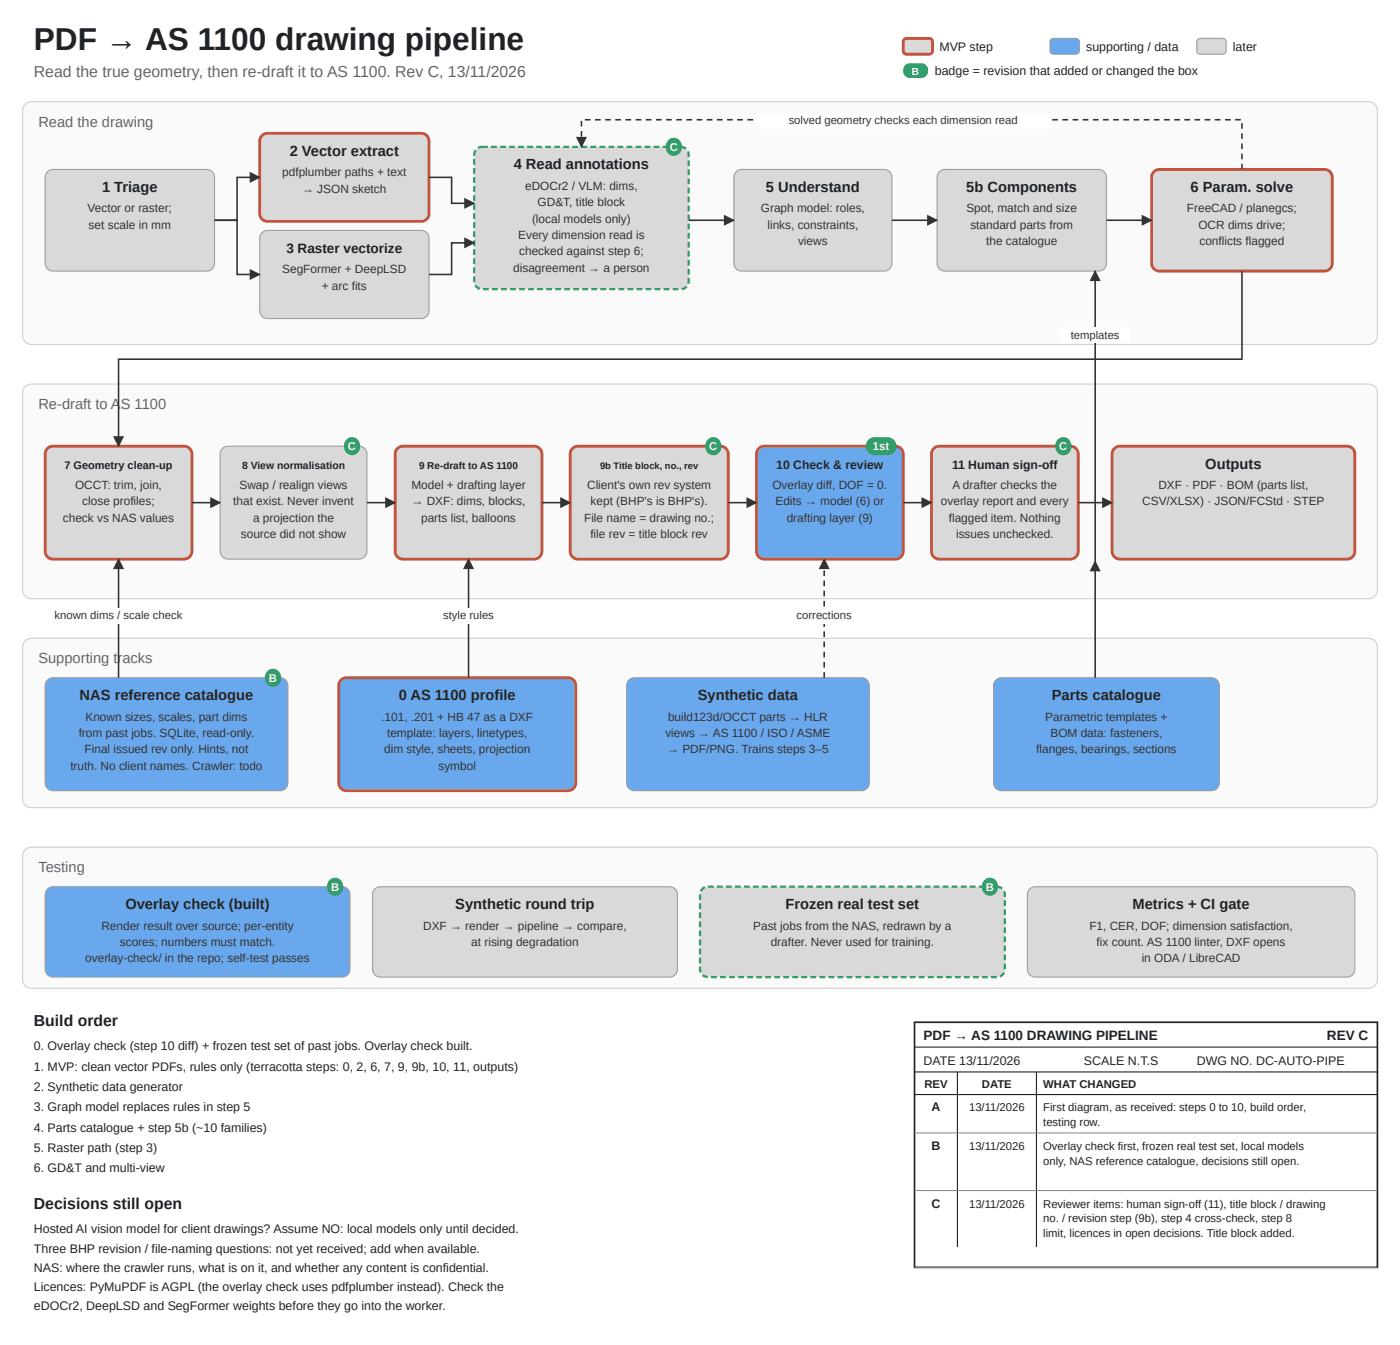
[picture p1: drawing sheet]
<svg xmlns="http://www.w3.org/2000/svg" width="328mm" height="315mm" viewBox="0 0 328 315" stroke-linecap="round" stroke-linejoin="round" font-family="sans-serif">
<defs><g id="words">
<text font-size="7.4" fill="#1f2328" x="7.9" y="11.6">PDF → AS 1100 drawing pipeline</text>
<text font-size="3.7" fill="#5b6470" x="7.9" y="18">Read the true geometry, then re-draft it to AS 1100. Rev C, 13/11/2026</text>
<g font-size="3.7" fill="#1f2328">
<text x="7.9" y="240.2">Build order</text>
<text x="7.9" y="283.1">Decisions still open</text>
</g>
<g font-size="3.4" fill="#5b6470">
<text x="9" y="29.6">Read the drawing</text>
<text x="9" y="95.8">Re-draft to AS 1100</text>
<text x="9" y="155.3">Supporting tracks</text>
<text x="9" y="204.3">Testing</text>
</g>
<g font-size="3.4" fill="#1f2328">
<text x="67.9" y="36.5">2 Vector extract</text>
<text x="120.4" y="39.7">4 Read annotations</text>
<text x="23.9" y="45">1 Triage</text>
<text x="179.5" y="45">5 Understand</text>
<text x="226.5" y="45">5b Components</text>
<text x="279" y="45">6 Param. solve</text>
<text x="282.5" y="109.8">Outputs</text>
<text x="18.7" y="164">NAS reference catalogue</text>
<text x="93.5" y="164">0 AS 1100 profile</text>
<text x="163.5" y="164">Synthetic data</text>
<text x="246.5" y="164">Parts catalogue</text>
<text x="29.4" y="213">Overlay check (built)</text>
<text x="106.7" y="213">Synthetic round trip</text>
<text x="184.1" y="213">Frozen real test set</text>
<text x="265.4" y="213">Metrics + CI gate</text>
</g>
<g font-size="3.2" fill="#1f2328">
<text x="67.1" y="59.3">3 Raster vectorize</text>
<text x="216.4" y="243.7">PDF → AS 1100 DRAWING PIPELINE</text>
<text x="311" y="243.7">REV C</text>
</g>
<g font-size="2.9" fill="#1f2328">
<text x="220.1" y="11.9">MVP step</text>
<text x="254.5" y="11.9">supporting / data</text>
<text x="288.9" y="11.9">later</text>
<text x="219.1" y="17.5">badge = revision that added or changed the box</text>
<text x="181.9" y="109.8">10 Check &amp; review</text>
<text x="223.1" y="109.8">11 Human sign-off</text>
<text x="7.9" y="246.1">0. Overlay check (step 10 diff) + frozen test set of past jobs. Overlay check built.</text>
<text x="7.9" y="250.8">1. MVP: clean vector PDFs, rules only (terracotta steps: 0, 2, 6, 7, 9, 9b, 10, 11, outputs)</text>
<text x="216.4" y="249.5">DATE 13/11/2026</text>
<text x="254" y="249.5">SCALE N.T.S</text>
<text x="280.5" y="249.5">DWG NO. DC-AUTO-PIPE</text>
<text x="7.9" y="255.6">2. Synthetic data generator</text>
<text x="7.9" y="260.3">3. Graph model replaces rules in step 5</text>
<text x="218.3" y="260.3">A</text>
<text x="7.9" y="265.1">4. Parts catalogue + step 5b (~10 families)</text>
<text x="7.9" y="269.9">5. Raster path (step 3)</text>
<text x="218.3" y="269.3">B</text>
<text x="7.9" y="274.6">6. GD&amp;T and multi-view</text>
<text x="218.3" y="282.8">C</text>
<text x="7.9" y="288.9">Hosted AI vision model for client drawings? Assume NO: local models only until decided.</text>
<text x="7.9" y="293.4">Three BHP revision / file-naming questions: not yet received; add when available.</text>
<text x="7.9" y="297.9">NAS: where the crawler runs, what is on it, and whether any content is confidential.</text>
<text x="7.9" y="302.4">Licences: PyMuPDF is AGPL (the overlay check uses pdfplumber instead). Check the</text>
<text x="7.9" y="306.9">eDOCr2, DeepLSD and SegFormer weights before they go into the worker.</text>
</g>
<g font-size="2.8" fill="#333">
<text x="66.1" y="41.3">pdfplumber paths + text</text>
<text x="70.8" y="45.1">→ JSON sketch</text>
<text x="123.1" y="44.4">eDOCr2 / VLM: dims,</text>
<text x="20.5" y="49.7">Vector or raster;</text>
<text x="20.8" y="53.6">set scale in mm</text>
<text x="124.7" y="52.1">(local models only)</text>
<text x="126" y="48.3">GD&amp;T, title block</text>
<text x="178.3" y="49.7">Graph model: roles,</text>
<text x="179.8" y="53.6">links, constraints,</text>
<text x="226.5" y="49.7">Spot, match and size</text>
<text x="227.4" y="53.6">standard parts from</text>
<text x="278.1" y="49.7">FreeCAD / planegcs;</text>
<text x="280.9" y="53.6">OCR dims drive;</text>
<text x="121.4" y="56">Every dimension read is</text>
<text x="121.7" y="59.8">checked against step 6;</text>
<text x="187" y="57.4">views</text>
<text x="231.1" y="57.4">the catalogue</text>
<text x="281.1" y="57.4">conflicts flagged</text>
<text x="66.1" y="64">SegFormer + DeepLSD</text>
<text x="120.3" y="63.6">disagreement → a person</text>
<text x="75.4" y="67.9">+ arc fits</text>
<text x="17.6" y="114.6">OCCT: trim, join,</text>
<text x="19.3" y="118.4">close profiles;</text>
<text x="54.7" y="118.4">that exist. Never invent</text>
<text x="56.1" y="114.6">Swap / realign views</text>
<text x="96.4" y="114.6">Model + drafting layer</text>
<text x="96.4" y="118.4">→ DXF: dims, blocks,</text>
<text x="137.6" y="114.6">Client's own rev system</text>
<text x="138.4" y="118.4">kept (BHP's is BHP's).</text>
<text x="181" y="114.6">Overlay diff, DOF = 0.</text>
<text x="181.7" y="118.4">Edits → model (6) or</text>
<text x="220.5" y="118.4">overlay report and every</text>
<text x="223.2" y="114.6">A drafter checks the</text>
<text x="267.7" y="118.4">CSV/XLSX) · JSON/FCStd · STEP</text>
<text x="271.5" y="114.6">DXF · PDF · BOM (parts list,</text>
<text x="14.7" y="122.2">check vs NAS values</text>
<text x="59.3" y="122.2">a projection the</text>
<text x="98.7" y="122.2">parts list, balloons</text>
<text x="136.9" y="122.2">File name = drawing no.;</text>
<text x="184.4" y="122.2">drafting layer (9)</text>
<text x="222.3" y="122.2">flagged item. Nothing</text>
<text x="56.4" y="126.1">source did not show</text>
<text x="138.4" y="126.1">file rev = title block rev</text>
<text x="224" y="126.1">issues unchecked.</text>
<text x="18.4" y="172.6">from past jobs. SQLite, read-only.</text>
<text x="20" y="168.8">Known sizes, scales, part dims</text>
<text x="89.4" y="168.8">.101, .201 + HB 47 as a DXF</text>
<text x="90.7" y="172.6">template: layers, linetypes,</text>
<text x="155.9" y="172.6">views → AS 1100 / ISO / ASME</text>
<text x="156.6" y="168.8">build123d/OCCT parts → HLR</text>
<text x="245" y="168.8">Parametric templates +</text>
<text x="246.2" y="172.6">BOM data: fasteners,</text>
<text x="19.8" y="176.5">Final issued rev only. Hints, not</text>
<text x="90" y="176.5">dim style, sheets, projection</text>
<text x="156.4" y="176.5">→ PDF/PNG. Trains steps 3–5</text>
<text x="242.8" y="176.5">flanges, bearings, sections</text>
<text x="16.5" y="180.3">truth. No client names. Crawler: todo</text>
<text x="102.8" y="180.3">symbol</text>
<text x="23.8" y="217.8">Render result over source; per-entity</text>
<text x="28.1" y="221.6">scores; numbers must match.</text>
<text x="99.2" y="217.8">DXF → render → pipeline → compare,</text>
<text x="110.4" y="221.6">at rising degradation</text>
<text x="176.5" y="217.8">Past jobs from the NAS, redrawn by a</text>
<text x="180.6" y="221.6">drafter. Never used for training.</text>
<text x="255.3" y="217.8">F1, CER, DOF; dimension satisfaction,</text>
<text x="257" y="221.6">fix count. AS 1100 linter, DXF opens</text>
<text x="20" y="225.4">overlay-check/ in the repo; self-test passes</text>
<text x="267.6" y="225.4">in ODA / LibreCAD</text>
</g>
<g font-size="2.6" fill="#333">
<text x="184.8" y="29.1">solved geometry checks each dimension read</text>
<text x="250.9" y="79.4">templates</text>
<text x="12.8" y="145">known dims / scale check</text>
<text x="103.8" y="145">style rules</text>
<text x="186.7" y="145">corrections</text>
</g>
<g font-size="2.6" fill="#fff">
<text x="156.9" y="35.3">C</text>
<text x="81.5" y="105.4">C</text>
<text x="166.2" y="105.4">C</text>
<text x="204.6" y="105.4">1st</text>
<text x="248.2" y="105.4">C</text>
<text x="63" y="159.7">B</text>
<text x="77.6" y="208.6">B</text>
<text x="231" y="208.6">B</text>
</g>
<g font-size="2.6" fill="#1f2328">
<text x="15.1" y="109.8">7 Geometry clean-up</text>
<text x="216.6" y="254.8">REV</text>
<text x="230.1" y="254.8">DATE</text>
<text x="244.5" y="254.8">WHAT CHANGED</text>
<text x="227.1" y="260.3">13/11/2026</text>
<text x="244.5" y="260.3">First diagram, as received: steps 0 to 10, build order,</text>
<text x="244.5" y="263.8">testing row.</text>
<text x="227.1" y="269.3">13/11/2026</text>
<text x="244.5" y="269.3">Overlay check first, frozen real test set, local models</text>
<text x="244.5" y="272.8">only, NAS reference catalogue, decisions still open.</text>
<text x="227.1" y="282.8">13/11/2026</text>
<text x="244.5" y="282.8">Reviewer items: human sign-off (11), title block / drawing</text>
<text x="244.5" y="286.3">no. / revision step (9b), step 4 cross-check, step 8</text>
<text x="244.5" y="289.7">limit, licences in open decisions. Title block added.</text>
</g>
<text font-size="2.4" fill="#fff" x="213.7" y="17.5">B</text>
<text font-size="2.4" fill="#1f2328" x="56.7" y="109.8">8 View normalisation</text>
<text font-size="2.3" fill="#1f2328" x="98.2" y="109.8">9 Re-draft to AS 1100</text>
<text font-size="2.2" fill="#1f2328" x="140.6" y="109.8">9b Title block, no., rev</text>
</g></defs>
<path d="M211.9 9.2l.6-.2h5.3a.79 .79 0 0 1 .7 .8v2.1a.79 .79 0 0 1-.7 .8h-5.3a.79 .79 0 0 1-.8-.8v-2.1z" fill="#d9d9d9"/>
<path d="M211.9 9.2l.6-.2h5.3a.79 .79 0 0 1 .7 .8v2.1a.79 .79 0 0 1-.7 .8h-5.3a.79 .79 0 0 1-.8-.8v-2.1z" fill="none" stroke="#c4533b" stroke-width=".66" stroke-linecap="butt"/>
<path d="M246.3 9.2l.6-.2h5.2a.79 .79 0 0 1 .8 .8v2.1a.79 .79 0 0 1-.8 .8h-5.2a.79 .79 0 0 1-.8-.8v-2.1z" fill="#6aa8ee"/>
<path d="M246.3 9.2l.6-.2h5.2a.79 .79 0 0 1 .8 .8v2.1a.79 .79 0 0 1-.8 .8h-5.2a.79 .79 0 0 1-.8-.8v-2.1z" fill="none" stroke="#9aa0a6" stroke-width=".26"/>
<path d="M280.7 9.2l.6-.2h5.2a.79 .79 0 0 1 .8 .8v2.1a.79 .79 0 0 1-.8 .8h-5.2a.79 .79 0 0 1-.8-.8v-2.1z" fill="#d9d9d9"/>
<path d="M280.7 9.2l.6-.2h5.2a.79 .79 0 0 1 .8 .8v2.1a.79 .79 0 0 1-.8 .8h-5.2a.79 .79 0 0 1-.8-.8v-2.1z" fill="none" stroke="#9aa0a6" stroke-width=".26"/>
<path d="M212.1 15.3l1-.5h2.8a1.72 1.72 0 0 1 1.6 1.7 1.72 1.72 0 0 1-1.6 1.8h-2.6a1.74 1.74 0 0 1-1.6-1.2 1.74 1.74 0 0 1 .4-1.8z" fill="#2a9d5c"/>
<path d="M5.9 24.4l.7-.4 .8-.2h313.3a2.12 2.12 0 0 1 2.1 2.1v52.7a2.12 2.12 0 0 1-2.1 2.1h-313.3a2.12 2.12 0 0 1-2.1-2.1v-52.7l.2-.8z" fill="#fafafa"/>
<path d="M5.9 24.4l.7-.4 .8-.2h313.3a2.12 2.12 0 0 1 2.1 2.1v52.7a2.12 2.12 0 0 1-2.1 2.1h-313.3a2.12 2.12 0 0 1-2.1-2.1v-52.7l.2-.8z" fill="none" stroke="#d0d0d0" stroke-width=".26"/>
<path d="M11.1 40.2l.6-.4 .7-.1h36a1.85 1.85 0 0 1 1.9 1.8v20.1a1.85 1.85 0 0 1-1.9 1.9h-36a1.85 1.85 0 0 1-1.8-1.9v-20.1l.1-.7z" fill="#d9d9d9"/>
<path d="M11.1 40.2l.6-.4 .7-.1h36a1.85 1.85 0 0 1 1.9 1.8v20.1a1.85 1.85 0 0 1-1.9 1.9h-36a1.85 1.85 0 0 1-1.8-1.9v-20.1l.1-.7z" fill="none" stroke="#9aa0a6" stroke-width=".26"/>
<path d="M61.4 31.8l.6-.4 .7-.2h36a1.85 1.85 0 0 1 1.8 1.9v16.9a1.85 1.85 0 0 1-1.8 1.9h-36a1.85 1.85 0 0 1-1.8-1.9v-16.9l.1-.7z" fill="#d9d9d9"/>
<path d="M61.4 31.8l.6-.4 .7-.2h36a1.85 1.85 0 0 1 1.8 1.9v16.9a1.85 1.85 0 0 1-1.8 1.9h-36a1.85 1.85 0 0 1-1.8-1.9v-16.9l.1-.7z" fill="none" stroke="#c4533b" stroke-width=".66" stroke-linecap="butt"/>
<path d="M61.4 54.5l.6-.4 .7-.1h36a1.85 1.85 0 0 1 1.8 1.8v17a1.85 1.85 0 0 1-1.8 1.8h-36a1.85 1.85 0 0 1-1.8-1.8v-17l.1-.7z" fill="#d9d9d9"/>
<path d="M61.4 54.5l.6-.4 .7-.1h36a1.85 1.85 0 0 1 1.8 1.8v17a1.85 1.85 0 0 1-1.8 1.8h-36a1.85 1.85 0 0 1-1.8-1.8v-17l.1-.7z" fill="none" stroke="#9aa0a6" stroke-width=".26"/>
<path d="M111.7 34.9l.6-.4 .7-.1h46.5a1.85 1.85 0 0 1 1.9 1.8v29.7a1.85 1.85 0 0 1-1.9 1.8h-46.5a1.85 1.85 0 0 1-1.9-1.8v-29.7l.2-.7z" fill="#d9d9d9"/>
<g fill="#2a9d5c">
<path d="M156.7 32.8a2.04 2.04 0 0 1 2.9 .5 2.04 2.04 0 0 1-.6 2.9 2.05 2.05 0 0 1-2.7-.7 2.05 2.05 0 0 1 .4-2.7z"/>
<path d="M115.1 34.1h1.3v.6h-1.3zM117.2 34.1h1.3v.6h-1.3zM119.3 34.1h1.3v.6h-1.3zM121.4 34.1h1.4v.6h-1.4zM123.6 34.1h1.3v.6h-1.3zM125.7 34.1h1.3v.6h-1.3zM127.8 34.1h1.3v.6h-1.3zM129.9 34.1h1.3v.6h-1.3zM132 34.1h1.3v.6h-1.3zM134.1 34.1h1.4v.6h-1.4zM136.3 34.1h1.3v.6h-1.3zM138.4 34.1h1.3v.6h-1.3zM140.5 34.1h1.3v.6h-1.3zM142.6 34.1h1.3v.6h-1.3zM144.7 34.1h1.3v.6h-1.3zM146.8 34.1h1.4v.6h-1.4zM149 34.1h1.3v.6h-1.3zM151.1 34.1h1.3v.6h-1.3zM153.2 34.1h1.3v.6h-1.3zM155.3 34.1h1.3v.6h-1.3zM157.4 34.1h1.3v.6h-1.3zM159.5 34.1l.8 .2 .6 .4-.3 .4-1.1-.4zM161 35.6l.5-.2 .2 1.4h-.6zM161.1 37.6h.6v1.3h-.6zM161.1 39.7h.6v1.3h-.6zM161.1 41.8h.6v1.3h-.6zM161.1 43.9h.6v1.4h-.6zM161.1 46.1h.6v1.3h-.6zM161.1 48.2h.6v1.3h-.6zM161.1 50.3h.6v1.3h-.6zM161.1 52.4h.6v1.3h-.6zM161.1 54.5h.6v1.3h-.6zM161.1 56.6h.6v1.4h-.6zM161.1 58.8h.6v1.3h-.6zM161.1 60.9h.6v1.3h-.6zM161.1 63h.6v1.3h-.6zM161.1 65.1h.6l-.1 1.4-.5-.2zM159.7 67.5l1-.6 .4 .4-.6 .5-.7 .2zM157.7 67.5h1.3v.5h-1.3zM155.5 67.5h1.4v.5h-1.4zM153.4 67.5h1.3v.5h-1.3zM151.3 67.5h1.3v.5h-1.3zM149.2 67.5h1.3v.5h-1.3zM147.1 67.5h1.3v.5h-1.3zM145 67.5h1.3v.5h-1.3zM142.8 67.5h1.4v.5h-1.4zM140.7 67.5h1.3v.5h-1.3zM138.6 67.5h1.3v.5h-1.3zM136.5 67.5h1.3v.5h-1.3zM134.4 67.5h1.3v.5h-1.3zM132.3 67.5h1.3v.5h-1.3zM130.1 67.5h1.4v.5h-1.4zM128 67.5h1.3v.5h-1.3zM125.9 67.5h1.3v.5h-1.3zM123.8 67.5h1.3v.5h-1.3zM121.7 67.5h1.3v.5h-1.3zM119.6 67.5h1.3v.5h-1.3zM117.4 67.5h1.4v.5h-1.4zM115.3 67.5h1.3v.5h-1.3zM113.2 67.5h1.3v.5h-1.3zM111.2 67l.4-.3 .9 .7-.2 .5-.6-.4zM110.9 64.8h.5v1.3h-.5zM110.9 62.6h.5v1.4h-.5zM110.9 60.5h.5v1.4h-.5zM110.9 58.4h.5v1.3h-.5zM110.9 56.3h.5v1.3h-.5zM110.9 54.2h.5v1.3h-.5zM110.9 52.1h.5v1.3h-.5zM110.9 49.9h.5v1.4h-.5zM110.9 47.8h.5v1.4h-.5zM110.9 45.7h.5v1.3h-.5zM110.9 43.6h.5v1.3h-.5zM110.9 41.5h.5v1.3h-.5zM110.9 39.4h.5v1.3h-.5zM110.9 37.2h.5v1.4h-.5zM111.2 35l.5 .3-.3 1.2h-.5l.1-.9zM111.9 34.4l.8-.3h1.6v.6a3.2 3.2 0 0 0-2.1 .2z"/>
</g>
<path d="M172.5 40.2l.6-.4 .7-.1h33.4a1.85 1.85 0 0 1 1.8 1.8v20.1a1.85 1.85 0 0 1-1.8 1.9h-33.4a1.85 1.85 0 0 1-1.8-1.9v-20.1l.1-.7z" fill="#d9d9d9"/>
<path d="M172.5 40.2l.6-.4 .7-.1h33.4a1.85 1.85 0 0 1 1.8 1.8v20.1a1.85 1.85 0 0 1-1.8 1.9h-33.4a1.85 1.85 0 0 1-1.8-1.9v-20.1l.1-.7z" fill="none" stroke="#9aa0a6" stroke-width=".26"/>
<path d="M220.1 40.2l.6-.4 .8-.1h35.9a1.85 1.85 0 0 1 1.9 1.8v20.1a1.85 1.85 0 0 1-1.9 1.9h-35.9a1.85 1.85 0 0 1-1.9-1.9v-20.1l.1-.7z" fill="#d9d9d9"/>
<path d="M220.1 40.2l.6-.4 .8-.1h35.9a1.85 1.85 0 0 1 1.9 1.8v20.1a1.85 1.85 0 0 1-1.9 1.9h-35.9a1.85 1.85 0 0 1-1.9-1.9v-20.1l.1-.7z" fill="none" stroke="#9aa0a6" stroke-width=".26"/>
<path d="M270.4 40.2l.6-.4 .7-.1h38.7a1.85 1.85 0 0 1 1.8 1.8v20.1a1.85 1.85 0 0 1-1.8 1.9h-38.7a1.85 1.85 0 0 1-1.8-1.9v-20.1l.1-.7z" fill="#d9d9d9"/>
<path d="M270.4 40.2l.6-.4 .7-.1h38.7a1.85 1.85 0 0 1 1.8 1.8v20.1a1.85 1.85 0 0 1-1.8 1.9h-38.7a1.85 1.85 0 0 1-1.8-1.9v-20.1l.1-.7z" fill="none" stroke="#c4533b" stroke-width=".66" stroke-linecap="butt"/>
<path d="M60.9 41.5h-5.3v10.1h-5.3" fill="none" stroke="#333" stroke-width=".37"/>
<path d="M58.5 40.2l2.6 1.3-2.6 1.3z" fill="#333"/>
<path d="M50.3 51.6h5.3v12.7h5.3" fill="none" stroke="#333" stroke-width=".37"/>
<path d="M58.5 63l2.6 1.3-2.6 1.3z" fill="#333"/>
<path d="M100.5 41.5h5.3v6.1h5.3" fill="none" stroke="#333" stroke-width=".37"/>
<path d="M108.8 46.3l2.6 1.3-2.6 1.3z" fill="#333"/>
<path d="M111.1 56.9h-5.3v7.4h-5.3" fill="none" stroke="#333" stroke-width=".37"/>
<path d="M108.8 55.6l2.6 1.3-2.6 1.3z" fill="#333"/>
<path d="M161.4 51.6h10.6" fill="none" stroke="#333" stroke-width=".37"/>
<path d="M169.6 50.3l2.6 1.3-2.6 1.3z" fill="#333"/>
<path d="M209 51.6h10.6" fill="none" stroke="#333" stroke-width=".37"/>
<path d="M217.3 50.3l2.6 1.3-2.6 1.3z" fill="#333"/>
<path d="M259.3 51.6h10.6" fill="none" stroke="#333" stroke-width=".37"/>
<g fill="#333">
<path d="M267.5 50.3l2.6 1.3-2.6 1.3z"/>
<path d="M135 32.1h2.6l-1.3 2.6z"/>
<path d="M290.9 38.4h.3v1.3h-.3zM290.9 36h.3v1.3h-.3zM290.9 33.6h.3v1.3h-.3zM290.9 31.2h.3v1.3h-.3zM290.9 28.8h.3v1.4h-.3zM289.5 27.9h1.3v.3h-1.3zM287.1 27.9h1.3v.3h-1.3zM284.7 27.9h1.3v.3h-1.3zM282.3 27.9h1.3v.3h-1.3zM279.9 27.9h1.4v.3h-1.4zM277.5 27.9h1.4v.3h-1.4zM275.2 27.9h1.3v.3h-1.3zM272.8 27.9h1.3v.3h-1.3zM270.4 27.9h1.3v.3h-1.3zM268 27.9h1.3v.3h-1.3zM265.6 27.9h1.4v.3h-1.4zM263.3 27.9h1.3v.3h-1.3zM260.9 27.9h1.3v.3h-1.3zM258.5 27.9h1.3v.3h-1.3zM256.1 27.9h1.3v.3h-1.3zM253.7 27.9h1.4v.3h-1.4zM251.4 27.9h1.3v.3h-1.3zM249 27.9h1.3v.3h-1.3zM246.6 27.9h1.3v.3h-1.3zM244.2 27.9h1.3v.3h-1.3zM241.8 27.9h1.4v.3h-1.4zM239.4 27.9h1.4v.3h-1.4zM237.1 27.9h1.3v.3h-1.3zM234.7 27.9h1.3v.3h-1.3zM232.3 27.9h1.3v.3h-1.3zM229.9 27.9h1.3v.3h-1.3zM227.5 27.9h1.4v.3h-1.4zM225.2 27.9h1.3v.3h-1.3zM222.8 27.9h1.3v.3h-1.3zM220.4 27.9h1.3v.3h-1.3zM218 27.9h1.3v.3h-1.3zM215.6 27.9h1.4v.3h-1.4zM213.3 27.9h1.3v.3h-1.3zM210.9 27.9h1.3v.3h-1.3zM208.5 27.9h1.3v.3h-1.3zM206.1 27.9h1.3v.3h-1.3zM203.7 27.9h1.4v.3h-1.4zM201.3 27.9h1.4v.3h-1.4zM199 27.9h1.3v.3h-1.3zM196.6 27.9h1.3v.3h-1.3zM194.2 27.9h1.3v.3h-1.3zM191.8 27.9h1.3v.3h-1.3zM189.4 27.9h1.4v.3h-1.4zM187.1 27.9h1.3v.3h-1.3zM184.7 27.9h1.3v.3h-1.3zM182.3 27.9h1.3v.3h-1.3zM179.9 27.9h1.3v.3h-1.3zM177.5 27.9h1.4v.3h-1.4zM175.2 27.9h1.3v.3h-1.3zM172.8 27.9h1.3v.3h-1.3zM170.4 27.9h1.3v.3h-1.3zM168 27.9h1.3v.3h-1.3zM165.6 27.9h1.4v.3h-1.4zM163.2 27.9h1.4v.3h-1.4zM160.9 27.9h1.3v.3h-1.3zM158.5 27.9h1.3v.3h-1.3zM156.1 27.9h1.3v.3h-1.3zM153.7 27.9h1.3v.3h-1.3zM151.3 27.9h1.4v.3h-1.4zM149 27.9h1.3v.3h-1.3zM146.6 27.9h1.3v.3h-1.3zM144.2 27.9h1.3v.3h-1.3zM141.8 27.9h1.3v.3h-1.3zM139.4 27.9h1.4v.3h-1.4zM137.1 27.9h1.3v.3h-1.3zM136.1 28.3h.3v1.3h-.3zM136.1 30.7h.3v1.3h-.3zM136.1 33.1h.3v1.3h-.3z"/>
</g>
<path d="M177.3 26.5h68.8v3.7h-68.8z" fill="#fff"/>
<path d="M5.9 90.6l.7-.5 .8-.1h313.3a2.12 2.12 0 0 1 2.1 2.1v46a2.12 2.12 0 0 1-2.1 2.1h-313.3a2.12 2.12 0 0 1-2.1-2.1v-46l.2-.8z" fill="#fafafa"/>
<path d="M5.9 90.6l.7-.5 .8-.1h313.3a2.12 2.12 0 0 1 2.1 2.1v46a2.12 2.12 0 0 1-2.1 2.1h-313.3a2.12 2.12 0 0 1-2.1-2.1v-46l.2-.8z" fill="none" stroke="#d0d0d0" stroke-width=".26"/>
<path d="M11.1 105.1l.6-.4 .7-.2h30.7a1.85 1.85 0 0 1 1.9 1.9v22.7a1.85 1.85 0 0 1-1.9 1.9h-30.7a1.85 1.85 0 0 1-1.8-1.9v-22.7l.1-.7z" fill="#d9d9d9"/>
<path d="M11.1 105.1l.6-.4 .7-.2h30.7a1.85 1.85 0 0 1 1.9 1.9v22.7a1.85 1.85 0 0 1-1.9 1.9h-30.7a1.85 1.85 0 0 1-1.8-1.9v-22.7l.1-.7z" fill="none" stroke="#c4533b" stroke-width=".66" stroke-linecap="butt"/>
<path d="M52.1 105.1l.6-.4 .7-.2h30.7a1.85 1.85 0 0 1 1.9 1.9v22.7a1.85 1.85 0 0 1-1.9 1.9h-30.7a1.85 1.85 0 0 1-1.8-1.9v-22.7l.1-.7z" fill="#d9d9d9"/>
<path d="M52.1 105.1l.6-.4 .7-.2h30.7a1.85 1.85 0 0 1 1.9 1.9v22.7a1.85 1.85 0 0 1-1.9 1.9h-30.7a1.85 1.85 0 0 1-1.8-1.9v-22.7l.1-.7z" fill="none" stroke="#9aa0a6" stroke-width=".26"/>
<path d="M81.3 102.9a2.04 2.04 0 0 1 2.9 .5 2.04 2.04 0 0 1-.6 2.9 2.05 2.05 0 0 1-2.8-.7 2.05 2.05 0 0 1 .5-2.7z" fill="#2a9d5c"/>
<path d="M93.1 105.1l.6-.4 .8-.2h30.6a1.85 1.85 0 0 1 1.9 1.9v22.7a1.85 1.85 0 0 1-1.9 1.9h-30.6a1.85 1.85 0 0 1-1.9-1.9v-22.7l.1-.7z" fill="#d9d9d9"/>
<path d="M93.1 105.1l.6-.4 .8-.2h30.6a1.85 1.85 0 0 1 1.9 1.9v22.7a1.85 1.85 0 0 1-1.9 1.9h-30.6a1.85 1.85 0 0 1-1.9-1.9v-22.7l.1-.7z" fill="none" stroke="#c4533b" stroke-width=".66" stroke-linecap="butt"/>
<path d="M134.2 105.1l.6-.4 .7-.2h33.3a1.85 1.85 0 0 1 1.9 1.9v22.7a1.85 1.85 0 0 1-1.9 1.9h-33.3a1.85 1.85 0 0 1-1.9-1.9v-22.7l.2-.7z" fill="#d9d9d9"/>
<path d="M134.2 105.1l.6-.4 .7-.2h33.3a1.85 1.85 0 0 1 1.9 1.9v22.7a1.85 1.85 0 0 1-1.9 1.9h-33.3a1.85 1.85 0 0 1-1.9-1.9v-22.7l.2-.7z" fill="none" stroke="#c4533b" stroke-width=".66" stroke-linecap="butt"/>
<path d="M166 102.9a2.04 2.04 0 0 1 2.8 .5 2.04 2.04 0 0 1-.6 2.9 2.05 2.05 0 0 1-2.7-.7 2.05 2.05 0 0 1 .5-2.7z" fill="#2a9d5c"/>
<path d="M177.8 105.1l.6-.4 .7-.2h30.7a1.85 1.85 0 0 1 1.9 1.9v22.7a1.85 1.85 0 0 1-1.9 1.9h-30.7a1.85 1.85 0 0 1-1.8-1.9v-22.7l.1-.7z" fill="#6aa8ee"/>
<path d="M177.8 105.1l.6-.4 .7-.2h30.7a1.85 1.85 0 0 1 1.9 1.9v22.7a1.85 1.85 0 0 1-1.9 1.9h-30.7a1.85 1.85 0 0 1-1.8-1.9v-22.7l.1-.7z" fill="none" stroke="#c4533b" stroke-width=".66" stroke-linecap="butt"/>
<path d="M203.5 103l.5-.4 .8-.2h3.2a2.12 2.12 0 0 1 2.1 2.1 2.12 2.12 0 0 1-2.1 2.1h-3a2.12 2.12 0 0 1-2-1.3 2.12 2.12 0 0 1 .5-2.3z" fill="#2a9d5c"/>
<path d="M218.8 105.1l.6-.4 .7-.2h30.7a1.85 1.85 0 0 1 1.9 1.9v22.7a1.85 1.85 0 0 1-1.9 1.9h-30.7a1.85 1.85 0 0 1-1.8-1.9v-22.7l.1-.7z" fill="#d9d9d9"/>
<path d="M218.8 105.1l.6-.4 .7-.2h30.7a1.85 1.85 0 0 1 1.9 1.9v22.7a1.85 1.85 0 0 1-1.9 1.9h-30.7a1.85 1.85 0 0 1-1.8-1.9v-22.7l.1-.7z" fill="none" stroke="#c4533b" stroke-width=".66" stroke-linecap="butt"/>
<path d="M248 102.9a2.04 2.04 0 0 1 2.8 .5 2.04 2.04 0 0 1-.6 2.9 2.05 2.05 0 0 1-2.7-.7 2.05 2.05 0 0 1 .5-2.7z" fill="#2a9d5c"/>
<path d="M261.2 105.1l.6-.4 .7-.2h53.1a1.85 1.85 0 0 1 1.9 1.9v22.7a1.85 1.85 0 0 1-1.9 1.9h-53.1a1.85 1.85 0 0 1-1.9-1.9v-22.7l.2-.7z" fill="#d9d9d9"/>
<path d="M261.2 105.1l.6-.4 .7-.2h53.1a1.85 1.85 0 0 1 1.9 1.9v22.7a1.85 1.85 0 0 1-1.9 1.9h-53.1a1.85 1.85 0 0 1-1.9-1.9v-22.7l.2-.7z" fill="none" stroke="#c4533b" stroke-width=".66" stroke-linecap="butt"/>
<path d="M291 63.5v20.6h-263.2v20.4" fill="none" stroke="#333" stroke-width=".37"/>
<path d="M26.5 102.2h2.6l-1.3 2.6z" fill="#333"/>
<path d="M45 117.7h6.6" fill="none" stroke="#333" stroke-width=".37"/>
<path d="M49.3 116.4l2.6 1.3-2.6 1.3z" fill="#333"/>
<path d="M86 117.7h6.6" fill="none" stroke="#333" stroke-width=".37"/>
<path d="M90.3 116.4l2.6 1.3-2.6 1.3z" fill="#333"/>
<path d="M127 117.7h6.6" fill="none" stroke="#333" stroke-width=".37"/>
<path d="M131.3 116.4l2.6 1.3-2.6 1.3z" fill="#333"/>
<path d="M170.7 117.7h6.6" fill="none" stroke="#333" stroke-width=".37"/>
<path d="M174.9 116.4l2.6 1.3-2.6 1.3z" fill="#333"/>
<path d="M211.7 117.7h6.6" fill="none" stroke="#333" stroke-width=".37"/>
<path d="M215.9 116.4l2.6 1.3-2.6 1.3z" fill="#333"/>
<path d="M252.7 117.7h7.9" fill="none" stroke="#333" stroke-width=".37"/>
<path d="M258.3 116.4l2.6 1.3-2.6 1.3z" fill="#333"/>
<path d="M5.9 150.1l.7-.4 .8-.2h313.3a2.12 2.12 0 0 1 2.1 2.1v35.5a2.12 2.12 0 0 1-2.1 2.1h-313.3a2.12 2.12 0 0 1-2.1-2.1v-35.5l.2-.8z" fill="#fafafa"/>
<path d="M5.9 150.1l.7-.4 .8-.2h313.3a2.12 2.12 0 0 1 2.1 2.1v35.5a2.12 2.12 0 0 1-2.1 2.1h-313.3a2.12 2.12 0 0 1-2.1-2.1v-35.5l.2-.8z" fill="none" stroke="#d0d0d0" stroke-width=".26"/>
<path d="M11.1 159.3l.6-.4 .7-.2h53.2a1.85 1.85 0 0 1 1.9 1.9v22.8a1.85 1.85 0 0 1-1.9 1.8h-53.2a1.85 1.85 0 0 1-1.8-1.8v-22.8l.1-.7z" fill="#6aa8ee"/>
<path d="M11.1 159.3l.6-.4 .7-.2h53.2a1.85 1.85 0 0 1 1.9 1.9v22.8a1.85 1.85 0 0 1-1.9 1.8h-53.2a1.85 1.85 0 0 1-1.8-1.8v-22.8l.1-.7z" fill="none" stroke="#9aa0a6" stroke-width=".26"/>
<path d="M62.8 157.1a2.04 2.04 0 0 1 2.8 .6 2.04 2.04 0 0 1-.6 2.8 2.05 2.05 0 0 1-2.7-.6 2.05 2.05 0 0 1 .5-2.8z" fill="#2a9d5c"/>
<path d="M79.9 159.3l.6-.4 .7-.2h51.9a1.85 1.85 0 0 1 1.8 1.9v22.8a1.85 1.85 0 0 1-1.8 1.8h-51.9a1.85 1.85 0 0 1-1.8-1.8v-22.8l.1-.7z" fill="#6aa8ee"/>
<path d="M79.9 159.3l.6-.4 .7-.2h51.9a1.85 1.85 0 0 1 1.8 1.9v22.8a1.85 1.85 0 0 1-1.8 1.8h-51.9a1.85 1.85 0 0 1-1.8-1.8v-22.8l.1-.7z" fill="none" stroke="#c4533b" stroke-width=".66" stroke-linecap="butt"/>
<path d="M147.4 159.3l.6-.4 .7-.2h53.2a1.85 1.85 0 0 1 1.8 1.9v22.8a1.85 1.85 0 0 1-1.8 1.8h-53.2a1.85 1.85 0 0 1-1.9-1.8v-22.8l.2-.7z" fill="#6aa8ee"/>
<path d="M147.4 159.3l.6-.4 .7-.2h53.2a1.85 1.85 0 0 1 1.8 1.9v22.8a1.85 1.85 0 0 1-1.8 1.8h-53.2a1.85 1.85 0 0 1-1.9-1.8v-22.8l.2-.7z" fill="none" stroke="#9aa0a6" stroke-width=".26"/>
<path d="M233.4 159.3l.6-.4 .7-.2h49.2a1.85 1.85 0 0 1 1.8 1.9v22.8a1.85 1.85 0 0 1-1.8 1.8h-49.2a1.85 1.85 0 0 1-1.9-1.8v-22.8l.2-.7z" fill="#6aa8ee"/>
<path d="M233.4 159.3l.6-.4 .7-.2h49.2a1.85 1.85 0 0 1 1.8 1.9v22.8a1.85 1.85 0 0 1-1.8 1.8h-49.2a1.85 1.85 0 0 1-1.9-1.8v-22.8l.2-.7z" fill="none" stroke="#9aa0a6" stroke-width=".26"/>
<path d="M27.8 131v27.7" fill="none" stroke="#333" stroke-width=".37"/>
<path d="M27.8 130.7l1.3 2.6h-2.6z" fill="#333"/>
<path d="M7.7 142.3h40.2v3.7h-40.2z" fill="#fff"/>
<path d="M109.8 131v27.7" fill="none" stroke="#333" stroke-width=".37"/>
<path d="M109.8 130.7l1.3 2.6h-2.6z" fill="#333"/>
<path d="M100 142.3h19.6v3.7h-19.6z" fill="#fff"/>
<g fill="#333">
<path d="M193.1 130.7l1.3 2.6h-2.6z"/>
<path d="M193 157.4h.3v1.3h-.3zM193 155h.3v1.4h-.3zM193 152.7h.3v1.3h-.3zM193 150.3h.3v1.3h-.3zM193 147.9h.3v1.3h-.3zM193 145.5h.3v1.3h-.3zM193 143.1h.3v1.4h-.3zM193 140.8h.3v1.3h-.3zM193 138.4h.3v1.3h-.3zM193 136h.3v1.3h-.3zM193 133.6h.3v1.3h-.3zM193 131.2h.3v1.4h-.3z"/>
</g>
<path d="M183.4 142.3h19.5v3.7h-19.5z" fill="#fff"/>
<path d="M256.6 131.5v27.2" fill="none" stroke="#333" stroke-width=".37"/>
<path d="M256.6 131.2l1.3 2.6h-2.6z" fill="#333"/>
<path d="M256.6 63.5v68" fill="none" stroke="#333" stroke-width=".37"/>
<path d="M256.6 63.2l1.3 2.6h-2.6z" fill="#333"/>
<path d="M248.4 76.7h16.4v3.7h-16.4z" fill="#fff"/>
<path d="M5.9 199.1l.7-.5 .8-.2h313.3a2.12 2.12 0 0 1 2.1 2.2v28.8a2.12 2.12 0 0 1-2.1 2.1h-313.3a2.12 2.12 0 0 1-2.1-2.1v-28.8l.2-.9z" fill="#fafafa"/>
<path d="M5.9 199.1l.7-.5 .8-.2h313.3a2.12 2.12 0 0 1 2.1 2.2v28.8a2.12 2.12 0 0 1-2.1 2.1h-313.3a2.12 2.12 0 0 1-2.1-2.1v-28.8l.2-.9z" fill="none" stroke="#d0d0d0" stroke-width=".26"/>
<path d="M11.1 208.2l.6-.4 .7-.1h67.8a1.85 1.85 0 0 1 1.8 1.8v17.5a1.85 1.85 0 0 1-1.8 1.9h-67.8a1.85 1.85 0 0 1-1.8-1.9v-17.5l.1-.7z" fill="#6aa8ee"/>
<path d="M11.1 208.2l.6-.4 .7-.1h67.8a1.85 1.85 0 0 1 1.8 1.8v17.5a1.85 1.85 0 0 1-1.8 1.9h-67.8a1.85 1.85 0 0 1-1.8-1.9v-17.5l.1-.7z" fill="none" stroke="#9aa0a6" stroke-width=".26"/>
<path d="M77.3 206.1a2.04 2.04 0 0 1 2.9 .5 2.04 2.04 0 0 1-.6 2.9 2.05 2.05 0 0 1-2.7-.7 2.05 2.05 0 0 1 .4-2.7z" fill="#2a9d5c"/>
<path d="M87.9 208.2l.6-.4 .7-.1h67.7a1.85 1.85 0 0 1 1.8 1.8v17.5a1.85 1.85 0 0 1-1.8 1.9h-67.7a1.85 1.85 0 0 1-1.9-1.9v-17.5l.2-.7z" fill="#d9d9d9"/>
<path d="M87.9 208.2l.6-.4 .7-.1h67.7a1.85 1.85 0 0 1 1.8 1.8v17.5a1.85 1.85 0 0 1-1.8 1.9h-67.7a1.85 1.85 0 0 1-1.9-1.9v-17.5l.2-.7z" fill="none" stroke="#9aa0a6" stroke-width=".26"/>
<path d="M164.6 208.2l.6-.4 .7-.1h67.7a1.85 1.85 0 0 1 1.9 1.8v17.5a1.85 1.85 0 0 1-1.9 1.9h-67.7a1.85 1.85 0 0 1-1.9-1.9v-17.5l.2-.7z" fill="#d9d9d9"/>
<g fill="#2a9d5c">
<path d="M230.8 206.1a2.04 2.04 0 0 1 2.9 .5 2.04 2.04 0 0 1-.7 2.9 2.05 2.05 0 0 1-2.7-.7 2.05 2.05 0 0 1 .5-2.7z"/>
<path d="M168 207.4h1.3v.6h-1.3zM170.1 207.4h1.3v.6h-1.3zM172.2 207.4h1.4v.6h-1.4zM174.4 207.4h1.3v.6h-1.3zM176.5 207.4h1.3v.6h-1.3zM178.6 207.4h1.3v.6h-1.3zM180.7 207.4h1.3v.6h-1.3zM182.8 207.4h1.3v.6h-1.3zM184.9 207.4h1.4v.6h-1.4zM187.1 207.4h1.3v.6h-1.3zM189.2 207.4h1.3v.6h-1.3zM191.3 207.4h1.3v.6h-1.3zM193.4 207.4h1.3v.6h-1.3zM195.5 207.4h1.3v.6h-1.3zM197.6 207.4h1.4v.6h-1.4zM199.8 207.4h1.3v.6h-1.3zM201.9 207.4h1.3v.6h-1.3zM204 207.4h1.3v.6h-1.3zM206.1 207.4h1.3v.6h-1.3zM208.2 207.4h1.3v.6h-1.3zM210.3 207.4h1.4v.6h-1.4zM212.5 207.4h1.3v.6h-1.3zM214.6 207.4h1.3v.6h-1.3zM216.7 207.4h1.3v.6h-1.3zM218.8 207.4h1.3v.6h-1.3zM220.9 207.4h1.3v.6h-1.3zM223 207.4h1.4v.6h-1.4zM225.2 207.4h1.3v.6h-1.3zM227.3 207.4h1.3v.6h-1.3zM229.4 207.4h1.3v.6h-1.3zM231.5 207.4h1.3v.6h-1.3zM233.6 207.4l.8 .2 .6 .4-.3 .4-1.1-.4zM235.1 208.9l.5-.2 .1 1.4h-.5zM235.2 210.9h.5v1.3h-.5zM235.2 213h.5v1.3h-.5zM235.2 215.1h.5v1.3h-.5zM235.2 217.2h.5v1.4h-.5zM235.2 219.4h.5v1.3h-.5zM235.2 221.5h.5v1.3h-.5zM235.2 223.6h.5v1.3h-.5zM235.2 225.7h.5v1.3h-.5zM234.3 228.5l.8-.8 .4 .2-.4 .6-.6 .5zM232.3 228.6h1.3v.5h-1.3zM230.1 228.6h1.4v.5h-1.4zM228 228.6h1.4v.5h-1.4zM225.9 228.6h1.3v.5h-1.3zM223.8 228.6h1.3v.5h-1.3zM221.7 228.6h1.3v.5h-1.3zM219.6 228.6h1.3v.5h-1.3zM217.4 228.6h1.4v.5h-1.4zM215.3 228.6h1.4v.5h-1.4zM213.2 228.6h1.3v.5h-1.3zM211.1 228.6h1.3v.5h-1.3zM209 228.6h1.3v.5h-1.3zM206.9 228.6h1.3v.5h-1.3zM204.7 228.6h1.4v.5h-1.4zM202.6 228.6h1.4v.5h-1.4zM200.5 228.6h1.3v.5h-1.3zM198.4 228.6h1.3v.5h-1.3zM196.3 228.6h1.3v.5h-1.3zM194.2 228.6h1.3v.5h-1.3zM192 228.6h1.4v.5h-1.4zM189.9 228.6h1.4v.5h-1.4zM187.8 228.6h1.3v.5h-1.3zM185.7 228.6h1.3v.5h-1.3zM183.6 228.6h1.3v.5h-1.3zM181.5 228.6h1.3v.5h-1.3zM179.3 228.6h1.4v.5h-1.4zM177.2 228.6h1.4v.5h-1.4zM175.1 228.6h1.3v.5h-1.3zM173 228.6h1.3v.5h-1.3zM170.9 228.6h1.3v.5h-1.3zM168.8 228.6h1.3v.5h-1.3zM166.6 228.6h1.4v.5h-1.4zM164.8 228.2l1.1 .4v.5l-.8-.1-.6-.4zM163.8 226.4h.5l.1 1.2-.5 .2zM163.8 224.3h.5v1.3h-.5zM163.8 222.2h.5v1.3h-.5zM163.8 220.1h.5v1.3h-.5zM163.8 218h.5v1.3h-.5zM163.8 215.8h.5v1.4h-.5zM163.8 213.7h.5v1.3h-.5zM163.8 211.6h.5v1.3h-.5zM163.8 209.5h.5v1.3h-.5zM164.5 208l.6-.4 .2 .5-.8 .7-.5-.2zM165.9 207.4h1.3v.6h-1.3z"/>
</g>
<path d="M241.3 208.2l.6-.4 .7-.1h73a1.85 1.85 0 0 1 1.9 1.8v17.5a1.85 1.85 0 0 1-1.9 1.9h-73a1.85 1.85 0 0 1-1.8-1.9v-17.5l.1-.7z" fill="#d9d9d9"/>
<path d="M241.3 208.2l.6-.4 .7-.1h73a1.85 1.85 0 0 1 1.9 1.8v17.5a1.85 1.85 0 0 1-1.9 1.9h-73a1.85 1.85 0 0 1-1.8-1.9v-17.5l.1-.7z" fill="none" stroke="#9aa0a6" stroke-width=".26"/>
<path d="M214.3 239.4h108.5v57.5h-108.5z" fill="#fff"/>
<path d="M214.3 239.4h108.5v57.5h-108.5z" fill="none" stroke="#1f2328" stroke-width=".4"/>
<path d="M214.3 245.3h108.5M214.3 251.1h108.5M214.3 256.4h108.5M224.4 251.1v41M242.9 251.1v41" fill="none" stroke="#1f2328" stroke-width=".26"/>
<path d="M214.3 265.4h108.5M214.3 278.9h108.5M214.3 296.9h108.5" fill="none" stroke="#888" stroke-width=".23"/>
<use href="#words"/>
</svg>
